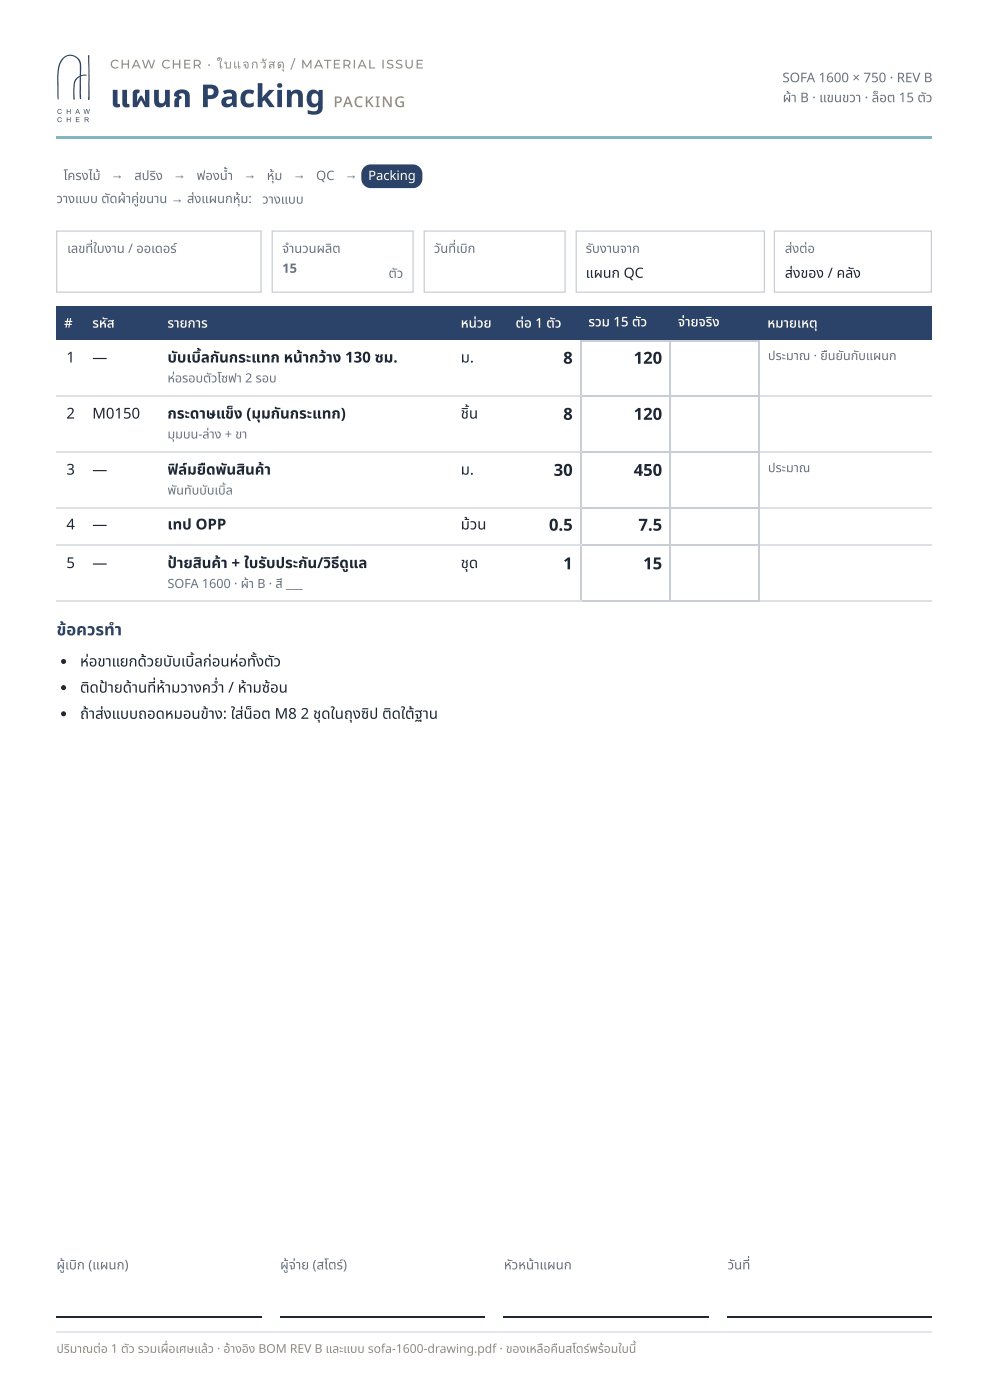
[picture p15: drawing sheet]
<svg xmlns="http://www.w3.org/2000/svg" width="210mm" height="297mm" viewBox="0 0 210 297" stroke-linecap="round" stroke-linejoin="round" font-family="sans-serif">
<defs><g id="words">
<text font-size="6.7" fill="#2b4368" x="23.4" y="22.8">แผนก Packing</text>
<g font-size="3.5" fill="#1e2733">
<text x="119.6" y="77.3">8</text>
<text x="134.6" y="77.3">120</text>
<text x="119.6" y="89.2">8</text>
<text x="134.6" y="89.2">120</text>
<text x="117.6" y="101.1">30</text>
<text x="134.6" y="101.1">450</text>
<text x="116.6" y="112.7">0.5</text>
<text x="135.6" y="112.7">7.5</text>
<text x="119.6" y="120.9">1</text>
<text x="136.6" y="120.9">15</text>
</g>
<g font-size="3.5" fill="#2b4368">
<text x="12" y="134.9">ข้ อควรทำ</text>
<text x="14.1" y="134.9">ข้</text>
</g>
<text font-size="3.2" fill="#958c7b" x="70.8" y="22.8">PACKING</text>
<g font-size="3.2" fill="#1e2733">
<text x="14.1" y="77">1</text>
<text x="19.6" y="77">—</text>
<text x="35.6" y="77">บั บเบิ้ ลกั นกระแทก หน้ ากว้ าว้ ง 130 ซม.</text>
<text x="37.6" y="77">บั</text>
<text x="42.7" y="77">บิ้</text>
<text x="97.8" y="77">ม.</text>
<text x="14.1" y="88.9">2</text>
<text x="19.6" y="88.9">M0150</text>
<text x="35.6" y="88.9">กระดาษแข็ ง (มุ มกั นกระแทก)</text>
<text x="49.7" y="88.9">ข็</text>
<text x="97.8" y="88.9">ชิ้ น</text>
<text x="99.6" y="88.9">ชิ้</text>
<text x="14.1" y="100.8">3</text>
<text x="19.6" y="100.8">—</text>
<text x="35.6" y="100.8">ฟิ ล์ฟิ ล์มยื ดพั นสิ นค้ า</text>
<text x="43.8" y="100.8">ยื</text>
<text x="48.1" y="100.8">พั</text>
<text x="52.1" y="100.8">สิ</text>
<text x="97.8" y="100.8">ม.</text>
<text x="14.1" y="112.4">4</text>
<text x="19.6" y="112.4">—</text>
<text x="35.6" y="112.4">เทป OPP</text>
<text x="97.8" y="112.4">ม้ วน</text>
<text x="99.8" y="112.4">ม้</text>
<text x="14.1" y="120.7">5</text>
<text x="19.6" y="120.7">—</text>
<text x="35.6" y="120.7">ป้ ายสิ นค้ า + ใบรั บประกั น/วิ ธีวิ ดูธี แล</text>
<text x="42.9" y="120.7">สิ</text>
<text x="56.5" y="120.7">รั</text>
<text x="74.1" y="120.7">ดู</text>
<text x="97.8" y="120.7">ชุ ด</text>
<text x="17" y="141.6">ห่ อขาแยกด้ วยบั บเบิ้ ลก่ อนห่ อทั้ งตั ว</text>
<text x="18.9" y="141.6">ห่</text>
<text x="36.6" y="141.6">บั</text>
<text x="41.3" y="141.6">บิ้</text>
<text x="50.7" y="141.6">ห่</text>
<text x="54.5" y="141.7">ทั้</text>
<text x="17" y="147.1">ติ ดป้ าป้ ยด้ านที่ ห้ าห้ มวางคว่ำ</text>
<text x="48.5" y="147.1">/ ห้ าห้ มซ้ อน</text>
<text x="57.4" y="147.1">ซ้</text>
<text x="17" y="152.7">ถ้ าส่ งแบบถอดหมอนข้ าข้ ง: ใส่ น็ส่ น็อต M8</text>
<text x="22" y="152.7">ส่</text>
<text x="63.8" y="152.7">2 ชุ ดในถุ งซิ ป ติ ดใต้ ฐาน</text>
<text x="75" y="152.7">ถุ</text>
<text x="78.5" y="152.7">ซิ</text>
</g>
<g font-size="3" fill="#1e2733">
<text x="124.4" y="59">แผนก QC</text>
<text x="166.7" y="59">ส่ งของ / คลั ง</text>
<text x="168.4" y="59">ส่</text>
</g>
<g font-size="2.8" fill="#6b7280">
<text x="166.1" y="17.5">SOFA 1600 × 750 · REV B</text>
<text x="166.2" y="21.7">ผ้ าผ้ B · แขนขวา · ล็ อต 15 ตั ว</text>
<text x="13.5" y="38.2">โครงไม้</text>
<text x="23.6" y="38.1">→</text>
<text x="28.5" y="38.2">สปริ ง</text>
<text x="33.2" y="38.2">ริ</text>
<text x="36.8" y="38.1">→</text>
<text x="41.7" y="38.2">ฟองน้ำ</text>
<text x="51.7" y="38.1">→</text>
<text x="56.6" y="38.2">หุ้ ม</text>
<text x="58.3" y="38.2">หุ้</text>
<text x="62.2" y="38.1">→</text>
<text x="67.1" y="38.2">QC</text>
<text x="73.2" y="38.1">→</text>
<text x="12" y="43.1">วางแบบ ตั ดผ้ าผ้ คู่ ขนาน → ส่ งแผนกหุ้ ม:</text>
<text x="29.6" y="43.1">คู่</text>
<text x="41.3" y="43.1">ส่</text>
<text x="51.1" y="43.1">หุ้</text>
<text x="55.7" y="43.3">วางแบบ</text>
<text x="14.3" y="53.7">เลขที่ ใบงาน / ออเดอร์</text>
<text x="59.9" y="53.7">จำ</text>
<text x="62.5" y="53.7">นวนผลิ ต</text>
<text x="92.1" y="53.7">วั นที่ เบิ ก</text>
<text x="93.5" y="53.7">วั</text>
<text x="99.3" y="53.7">บิ</text>
<text x="124.4" y="53.7">รั บงานจาก</text>
<text x="125.8" y="53.7">รั</text>
<text x="166.7" y="53.7">ส่ งต่ อ</text>
<text x="168.3" y="53.7">ส่</text>
<text x="59.9" y="57.9">15</text>
<text x="82.5" y="59">ตั ว</text>
<text x="12" y="269.6">ผู้ เผู้ บิ ก (แผนก)</text>
<text x="16.3" y="269.6">บิ</text>
<text x="59.5" y="269.6">ผู้ จ่ผู้ าจ่ ย (สโตร์ )ร์</text>
<text x="107" y="269.6">หั วหน้ าน้ แผนก</text>
<text x="108.7" y="269.6">หั</text>
<text x="154.5" y="269.6">วั นที่</text>
<text x="155.9" y="269.6">วั</text>
</g>
<g font-size="2.8" fill="#fff">
<text x="78.2" y="38.2">Packing</text>
<text x="13.6" y="69.6">#</text>
<text x="19.6" y="69.6">รหั ส</text>
<text x="22.7" y="69.6">หั</text>
<text x="35.6" y="69.6">รายการ</text>
<text x="97.8" y="69.6">หน่ วย</text>
<text x="109.5" y="69.6">ต่ อ 1 ตั ว</text>
<text x="124.9" y="69.3">รวม 15 ตั ว</text>
<text x="143.9" y="69.3">จ่ าจ่ ยจริ ง</text>
<text x="151.4" y="69.3">ริ</text>
<text x="162.9" y="69.6">หมายเหตุ</text>
</g>
<g font-size="2.7" fill="#6b7280">
<text x="163.1" y="76.5">ประมาณ · ยื นยั นกั บแผนก</text>
<text x="175.8" y="76.5">ยื</text>
<text x="179" y="76.5">ยั</text>
<text x="35.6" y="81.2">ห่ อรอบตั วโซฟา 2 รอบ</text>
<text x="37.2" y="81.2">ห่</text>
<text x="35.6" y="93.1">มุ มบน-ล่ าง + ขา</text>
<text x="163.1" y="100.3">ประมาณ</text>
<text x="35.6" y="105">พั นทั บบั บเบิ้ ล</text>
<text x="37.4" y="105">พั</text>
<text x="43.9" y="105">บั</text>
<text x="47.9" y="105">บิ้</text>
<text x="35.6" y="124.9">SOFA 1600 · ผ้ าผ้ B · สี ___</text>
</g>
<g font-size="2.6" fill="#958c7b">
<text x="23.4" y="14.6">CHAW CHER · ใบแจกวั สดุ</text>
<text x="61.7" y="14.6">/ MATERIAL ISSUE</text>
<text x="12" y="287.3">ปริ มาณต่ อ 1 ตั ว รวมเผื่ อเศษแล้ ว · อ้ างอิ ง BOM REV B และแบบ sofa-1600-drawing.pdf · ของเหลื อคื นสโตร์ พร้ อมใบนี้</text>
<text x="14.9" y="287.3">ริ</text>
<text x="35.8" y="287.3">ผื่</text>
<text x="125.3" y="287.3">ร์</text>
<text x="128.3" y="287.3">ร้</text>
</g>
</g></defs>
<path d="M11.9 28.8h186v.6h-186z" fill="#83b7bf"/>
<g fill="#2b4368">
<path d="M13.3 12.4a2.4 2.4 0 0 1 2.9-.4 2.4 2.4 0 0 1 1 2.8v1.2l.2-.1a.81 .81 0 0 1 1 .1l-.1 .1a1 1 0 0 0-1.1 .2l-.1 4.8-.1-.1-.1-.5v-4.1a2.51 2.51 0 0 0-1.1 2.6v2.2l-.2-.2-.1-1.4a3.9 3.9 0 0 1 .8-3.1l.5-.3a1.71 1.71 0 0 0 .2-1.5 2.15 2.15 0 0 0-.7-2.3 2.15 2.15 0 0 0-2.4-.3 5.6 5.6 0 0 0-1.5 4.9v4.2l-.2-1v-4.9a4.5 4.5 0 0 1 1.1-2.9z"/>
<path d="M18.7 11.7l.3 .1v9.1a.22 .22 0 0 1 0 .3 .22 .22 0 0 1-.3 0 .22 .22 0 0 1 0-.3z"/>
<path d="M12.3 23.3l.6-.1 .2 .2-.2-.1a.38 .38 0 0 0-.6 .1 .38 .38 0 0 0 .2 .6 .38 .38 0 0 0 .5-.2l.1 .1a.51 .51 0 0 1-.8 .2 .51 .51 0 0 1 0-.8z"/>
<path d="M14.2 23.2h.1v.4h.6v-.4h.1v1h-.1v-.5h-.6v.5h-.1z"/>
<path d="M17.7 23.2h.2l.2 .9 .2-.9h.2l.2 .9 .2-.9h.2l-.3 1h-.1l-.3-.9-.2 .9h-.2z"/>
<path d="M12.3 25l.6-.1 .2 .3-.2-.1a.38 .38 0 0 0-.6 .1 .38 .38 0 0 0 .2 .5 .38 .38 0 0 0 .5-.1h.1a.51 .51 0 0 1-.8 .2 .51 .51 0 0 1 0-.8z"/>
<path d="M14.2 24.9h.1v.4h.6v-.4h.1v1h-.1v-.4h-.6v.4h-.1z"/>
<path d="M16.1 24.9h.8v.1h-.6v.3h.5v.2h-.5v.3h.6v.1h-.8z"/>
<path d="M77.3 35.5l.5-.3 .7-.3h9.2a2 2 0 0 1 2 2v1.1a2 2 0 0 1-2 2h-9a2 2 0 0 1-2-2l.1-1.5z"/>
<path d="M11.9 65.1h6.1v7.1h-6.1z"/>
<path d="M18 65.1h15.9v7.1h-15.9z"/>
<path d="M33.9 65.1h62.4v7.1h-62.4z"/>
<path d="M96.3 65.1h11.6v7.1h-11.6z"/>
<path d="M107.9 65.1h15.4v7.1h-15.4z"/>
<path d="M123.3 65.1h19v7.1h-19z"/>
<path d="M142.3 65.1h19.1v7.1h-19.1z"/>
<path d="M161.4 65.1h36.5v7.1h-36.5z"/>
<path d="M16.5 23.3l-.2 .5h.4zM16.4 23.2h.2l.4 1h-.2l-.1-.3h-.4l-.2 .3h-.1z"/>
<path d="M18.1 25v.4l.6-.2zM18 24.9h.4a.29 .29 0 0 1 .4 .2 .29 .29 0 0 1-.1 .3l-.2 .1 .4 .4h-.2a.52 .52 0 0 0-.6-.4v.4h-.1z"/>
</g>
<g fill="none" stroke="#c9ced6" stroke-width=".26">
<path d="M123.3 72.4h38.1M123.4 72.2v11.7M142.2 72.2v55.6M161.3 72.2v55.6M123.4 84.1v11.7M123.4 96v11.7M123.6 84h37.8M123.6 95.9h37.8M123.4 108v7.6M123.4 115.9v11.6M123.6 107.8h37.8M123.6 115.8h37.8"/>
<path d="M123.6 127.7h37.8"/>
</g>
<path d="M11.9 84h111.7M11.9 95.9h111.7M161.4 84h36.5M161.4 95.9h36.5M11.9 107.8h111.7M11.9 115.8h111.7M161.4 107.8h36.5M161.4 115.8h36.5M11.9 127.7h111.7M161.4 127.7h36.5" fill="none" stroke="#dde1e6" stroke-width=".26"/>
<g fill="#1e2733">
<circle cx="13.5" cy="140.5" r=".53"/>
<circle cx="13.5" cy="146" r=".53"/>
<circle cx="13.5" cy="151.6" r=".53"/>
</g>
<path d="M11.9 279.8h43.7M59.5 279.8h43.4M106.9 279.8h43.6M154.5 279.8h43.4" fill="none" stroke="#1e2733" stroke-width=".26"/>
<path d="M11.9 283h186" fill="none" stroke="#e3e6ea" stroke-width=".26"/>
<path d="M12 49.1h43.4v12.9h-43.4zM57.8 49.1h29.9v12.9h-29.9zM90.1 49.1h29.9v12.9h-29.9zM122.4 49.1h39.9v12.9h-39.9zM164.4 49.1h33.4v12.9h-33.4z" fill="none" stroke="#c9ced6" stroke-width=".26"/>
<use href="#words"/>
</svg>
